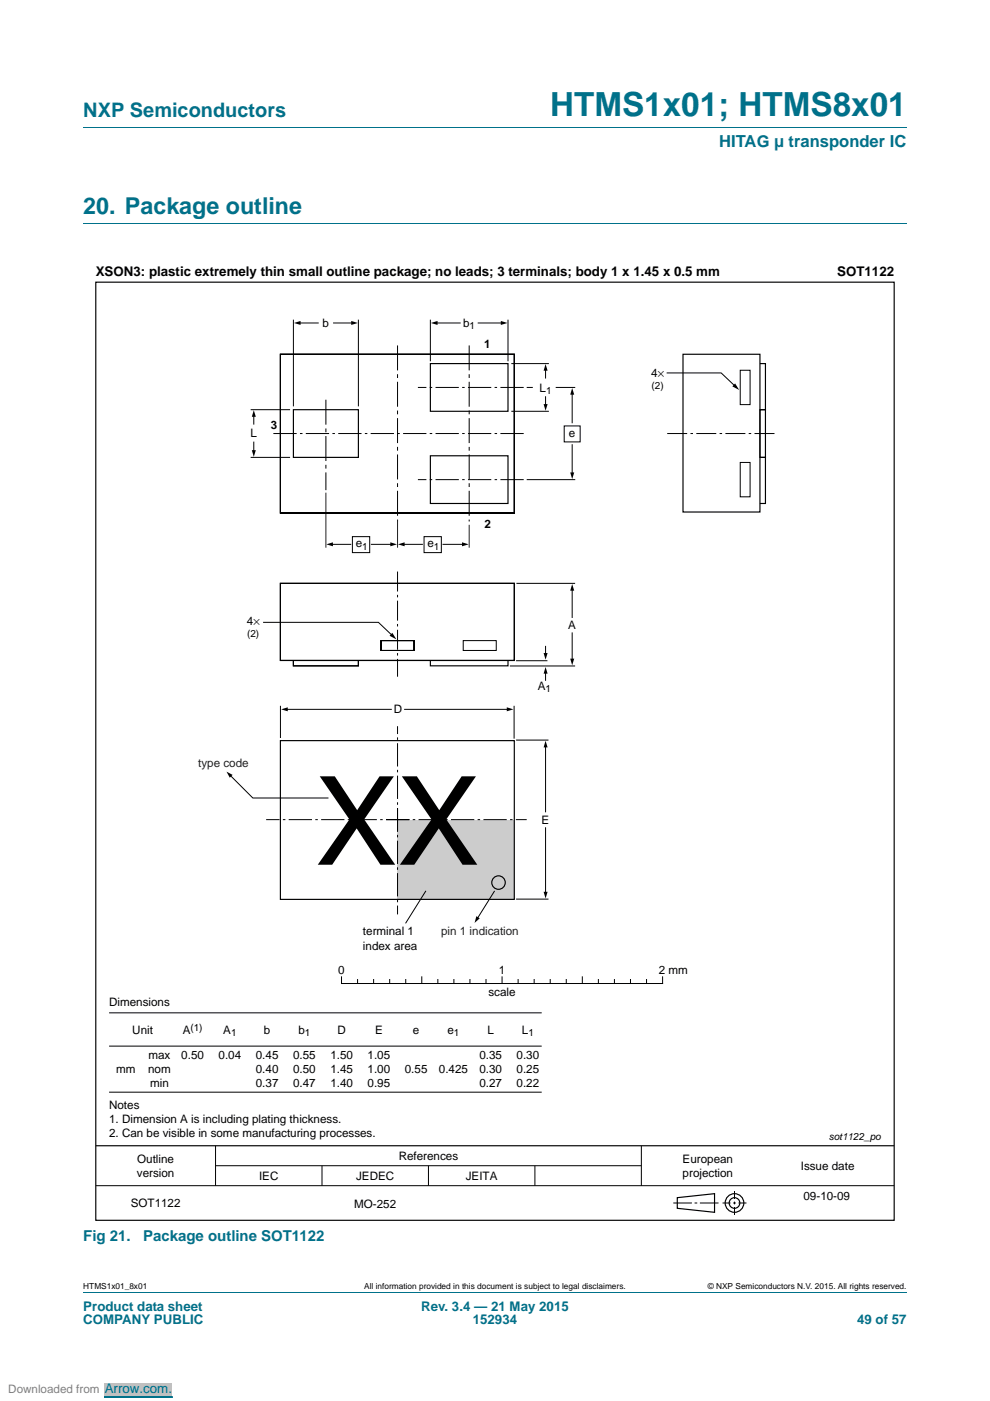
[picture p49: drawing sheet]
<svg xmlns="http://www.w3.org/2000/svg" width="210mm" height="297mm" viewBox="0 0 210 297" stroke-linecap="round" stroke-linejoin="round" font-family="sans-serif">
<defs><g id="words">
<text font-size="7" fill="#00718a" x="116.7" y="24.6">HTMS1x01; HTMS8x01</text>
<text font-size="4.9" fill="#00718a" x="17.7" y="45.4">20. Package outline</text>
<text font-size="4.2" fill="#00718a" x="17.7" y="24.9">NXP Semiconductors</text>
<text font-size="3.5" fill="#00718a" x="152.5" y="31.1">HITAG µ transponder IC</text>
<g font-size="3.2" fill="#00718a">
<text x="17.7" y="263.1">Fig 21.</text>
<text x="30.4" y="263.1">Package outline SOT1122</text>
</g>
<g font-size="2.8">
<text x="20.3" y="58.6">XSON3: plastic extremely thin small outline package; no leads; 3 terminals; body 1 x 1.45 x 0.5 mm</text>
<text x="177.6" y="58.6">SOT1122</text>
</g>
<g font-size="2.8" fill="#00718a">
<text x="17.7" y="277.9">Product data sheet</text>
<text x="17.7" y="280.8">COMPANY PUBLIC</text>
<text x="89.3" y="277.9">Rev. 3.4 — 21 May 2015</text>
<text x="100.3" y="280.8">152934</text>
<text x="181.8" y="280.8">49 of 57</text>
</g>
<text font-size="2.8" fill="#00f" x="22.2" y="295.3">Arrow.com.</text>
<g font-size="2.5">
<text x="68.4" y="69.3">b</text>
<text x="98.2" y="69.3">b</text>
<text x="102.7" y="73.9">1</text>
<text x="114.4" y="83.1">L</text>
<text x="138.1" y="79.9">4×</text>
<text x="53.1" y="92.7">L</text>
<text x="57.4" y="91">3</text>
<text x="120.7" y="92.7">e</text>
<text x="102.8" y="111.8">2</text>
<text x="75.4" y="116">e</text>
<text x="90.6" y="116">e</text>
<text x="52.4" y="132.6">4×</text>
<text x="120.5" y="133.4">A</text>
<text x="114.1" y="146.3">A</text>
<text x="83.5" y="151.2">D</text>
<text x="114.8" y="174.7">E</text>
<text x="77" y="198.3">terminal 1</text>
<text x="77" y="201.3">index area</text>
<text x="71.7" y="206.4">0</text>
<text x="105.8" y="206.4">1</text>
<text x="139.8" y="206.4">2 mm</text>
<text x="23.1" y="213.3">Dimensions</text>
<text x="103.6" y="211.2">scale</text>
<text x="28.1" y="219.3">Unit</text>
<text x="38.7" y="219.3">A</text>
<text x="47.4" y="219.3">A</text>
<text x="56" y="219.3">b</text>
<text x="63.3" y="219.3">b</text>
<text x="71.6" y="219.3">D</text>
<text x="79.5" y="219.3">E</text>
<text x="87.6" y="219.3">e</text>
<text x="94.9" y="219.3">e</text>
<text x="103.4" y="219.3">L</text>
<text x="110.7" y="219.3">L</text>
<text x="24.6" y="227.6">mm</text>
<text x="31.4" y="227.6">nom</text>
<text x="31.5" y="224.6">max</text>
<text x="38.5" y="224.6">0.50</text>
<text x="46.4" y="224.6">0.04</text>
<text x="54.3" y="224.6">0.45</text>
<text x="54.3" y="227.5">0.40</text>
<text x="62.2" y="224.6">0.55</text>
<text x="62.2" y="227.6">0.50</text>
<text x="70.1" y="224.6">1.50</text>
<text x="70.1" y="227.6">1.45</text>
<text x="78" y="224.6">1.05</text>
<text x="78" y="227.5">1.00</text>
<text x="85.9" y="227.5">0.55</text>
<text x="93.1" y="227.5">0.425</text>
<text x="101.7" y="224.5">0.35</text>
<text x="101.7" y="227.5">0.30</text>
<text x="109.6" y="224.6">0.30</text>
<text x="109.6" y="227.5">0.25</text>
<text x="31.8" y="230.5">min</text>
<text x="54.3" y="230.5">0.37</text>
<text x="62.2" y="230.5">0.47</text>
<text x="70.1" y="230.5">1.40</text>
<text x="78" y="230.5">0.95</text>
<text x="101.7" y="230.5">0.27</text>
<text x="109.6" y="230.5">0.22</text>
<text x="23.1" y="235.1">Notes</text>
<text x="23.1" y="238.1">1. Dimension A is including plating thickness.</text>
<text x="23.1" y="241.1">2. Can be visible in some manufacturing processes.</text>
<text x="29" y="249.6">version</text>
<text x="29.1" y="246.6">Outline</text>
<text x="54.9" y="250.3">IEC</text>
<text x="75.5" y="250.3">JEDEC</text>
<text x="84.6" y="246">References</text>
<text x="98.8" y="250.3">JEITA</text>
<text x="144.8" y="246.6">European</text>
<text x="144.8" y="249.6">projection</text>
<text x="169.8" y="248">Issue date</text>
<text x="27.7" y="255.9">SOT1122</text>
<text x="75.1" y="256.1">MO-252</text>
<text x="170.4" y="254.5">09-10-09</text>
</g>
<g font-size="2.5" fill="#231f20">
<text x="42" y="162.6">type code</text>
<text x="93.6" y="198.3">pin 1 indication</text>
</g>
<text font-size="2.5" fill="#808080" x="1.8" y="295.3">Downloaded from</text>
<g font-size="2.1">
<text x="99.6" y="69.8">1</text>
<text x="115.8" y="83.6">1</text>
<text x="138.2" y="82.4">(2)</text>
<text x="76.8" y="116.5">1</text>
<text x="92" y="116.5">1</text>
<text x="52.4" y="135.1">(2)</text>
<text x="115.7" y="146.8">1</text>
<text x="40.4" y="218.5">(1)</text>
<text x="49" y="219.8">1</text>
<text x="64.7" y="219.8">1</text>
<text x="96.3" y="219.8">1</text>
<text x="112.1" y="219.8">1</text>
<text x="175.8" y="241.7">sot1122_po</text>
</g>
<g font-size="1.8">
<text x="17.7" y="273.3">HTMS1x01_8x01</text>
<text x="77.2" y="273.3">All information provided in this document is subject to legal disclaimers.</text>
<text x="150.1" y="273.3">© NXP Semiconductors N.V. 2015. All rights reserved.</text>
</g>
</g></defs>
<path d="M17.7 27h174.6M17.7 47.4h174.6M17.7 273.9h174.6" fill="none" stroke="#00718a" stroke-width=".21"/>
<g fill="none" stroke="#000" stroke-width=".21">
<path d="M23.1 214.7h91.8M23.1 221.8h91.8M23.1 231.6h91.8M20.3 251.4h169.4M45.7 242.9v8.5M45.7 247.2h90.3M68.3 247.2v4.2M90.9 247.2v4.2M113.5 247.2v4.2M136 242.9v8.5M142.8 255.1h4M147.3 255.1h.6"/>
<path d="M148.5 255.1h3.9M153.2 255.1h1.7M155.5 255.1h.6M155.8 252.5v1.7M155.8 254.8v.5M155.8 255.9v1.7M156.6 255.1h1.7"/>
</g>
<g fill="none" stroke="#000" stroke-width=".25">
<path d="M20.3 59.8h169.4v198.9h-169.4zM20.3 242.9h169.4M143.7 253.9l7.9-.8v3.9l-7.9-.8z"/>
<circle cx="155.8" cy="255.1" r="1.98"/>
<circle cx="155.8" cy="255.1" r="1.13"/>
</g>
<path d="M84.3 173.8h24.8v16.9h-24.8z" fill="#ccc"/>
<path d="M111.1 91.9h-53.6M111.1 82.1h-22.5M111.1 101.7h-22.5M81.9 173.8h29.8M84.3 171.4v22.5M84.3 176.3v-22.3M86.8 173.8h-30.4" fill="none" stroke="#000" stroke-width=".21" stroke-dasharray="4.9 .7 .5 .7" stroke-linecap="butt"/>
<g fill="none" stroke="#000" stroke-width=".21">
<path d="M62.2 67.8v18.4M63.5 68.5h4M70.8 68.5h4M76 67.8v18.4M91.3 67.8v8.8M92.5 68.5h5.1M101.4 68.5h5.1M107.7 67.8v8.8M108.5 77.1h7.9M115.7 78.3v1.9M141.4 79.1h11.6l3.2 3M157 78.5h2.1v7.3h-2.1z"/>
<path d="M53.2 97h8.3M53.2 86.9h8.3M53.8 88.1v1.8M53.8 93.7v2M108.5 87.2h7.9M111.7 82.1h1.3M115.7 84.1v1.9M117.9 82.1h4.1M119.7 90.3h3.4v3.4h-3.4zM121.4 83.4v6.2M121.4 94.3v6.2M157 98h2.1v7.3h-2.1z"/>
<path d="M70.3 115.4h4.1M74.7 113.8h3.7v3.4h-3.7zM78.8 115.4h4.3M85.5 115.4h4.1M89.9 113.8h3.7v3.4h-3.7zM94 115.4h4.3M111.7 101.7h10.3M55.8 131.9h24.5l3.2 3.1M80.8 135.8h7v2.1h-7zM98.3 135.8h7v2.1h-7zM109.5 123.7h12.5M115.7 137v1.7"/>
<path d="M121.4 125v5.9M121.4 134.2v5.7M59.5 149.6v6.9M60.8 150.4h22.2M85.8 150.4h22M108.1 141.2h13.9M109 149.6v7M109.5 156.9h6.8M109.5 140.1h6.6M115.7 142.5v1.7M115.7 158.2v13.9M48.8 164.4l4.8 4.8h16"/>
<path d="M115.7 175.5v13.9M90.3 189l-4.2 6.7M104.9 189l-3.6 5.7M109.5 190.6h6.8M72.4 207.1v1.4h68.1v-1.4M75.8 207.7v.8M79.2 207.7v.8M82.7 207.7v.8M86.1 207.7v.8M89.5 207.1v1.4M92.9 207.7v.8M96.3 207.7v.8"/>
<path d="M99.7 207.7v.8M103.1 207.7v.8M106.5 207.1v1.4M109.9 207.7v.8M113.3 207.7v.8M116.7 207.7v.8M120.1 207.7v.8M123.5 207.1v1.4M126.9 207.7v.8M130.3 207.7v.8M133.7 207.7v.8M137.1 207.7v.8"/>
</g>
<path d="M141.5 91.9h23.4M84.3 121.2v22.3" fill="none" stroke="#000" stroke-width=".21" stroke-dasharray="4.2 .7 .5 .7" stroke-linecap="butt"/>
<g fill="#000">
<path d="M62.3 68.5l1.5-.5v.9zM74.5 68l1.4 .5-1.4 .4zM91.4 68.5l1.4-.5v.9zM106.2 68l1.4 .5-1.4 .4zM115.7 77.2l.4 1.4h-.8zM53.8 87l.5 1.4h-.9zM53.4 95.4h.9l-.5 1.5zM115.3 85.7h.8l-.4 1.4zM121.4 82.3l.4 1.4h-.9zM155.9 81.3l.9 1.4-1.5-.8zM69.2 115.4l1.4-.4v.8zM82.8 115l1.4 .4-1.4 .4z"/>
<path d="M84.4 115.4l1.4-.4v.8zM98 115l1.4 .4-1.4 .4zM120.9 100.2h.9l-.4 1.4zM83.2 134.2l.9 1.4-1.5-.8zM115.3 138.5h.8l-.4 1.4zM121.4 123.8l.4 1.4h-.9zM120.9 139.6h.9l-.4 1.5zM59.6 150.4l1.4-.4v.8zM107.5 150l1.4 .4-1.4 .4zM115.7 157.1l.4 1.4h-.8zM115.7 141.4l.4 1.4h-.8zM48 163.6l1.3 .7-.6 .6z"/>
<path d="M67.8 164.6h3.2l4.8 7.2 4.7-7.2h3l-6.3 9.1 6.6 9.6h-3.1l-5-7.7-5.2 7.7h-3.1l6.7-9.6zM101 194.3l.8 .4-1.1 1zM85.2 164.6h3.2l4.8 7.2 4.7-7.2h3l-6.2 9.1 6.5 9.6h-3.1l-5-7.7-5.2 7.7h-3.1l6.7-9.6zM115.3 189.1h.8l-.4 1.4z"/>
</g>
<path d="M84.3 73.2v37.4M99.5 73.2v37.4M69.1 84.7v19.2" fill="none" stroke="#000" stroke-width=".21" stroke-dasharray="5.3 .8 .8 .8" stroke-linecap="butt"/>
<path d="M69.1 104.5v11.6M84.3 110.3v5.8M99.5 111.3v4.8" fill="none" stroke="#231f20" stroke-width=".21"/>
<g fill="none" stroke="#000" stroke-width=".25">
<path d="M59.5 75.1h49.6v33.7h-49.6zM91.3 77.1h16.4v10.1h-16.4zM144.9 75.1h16.3v33.5h-16.3zM161.2 77.1h1.2v9.8h-1.2M62.2 86.9h13.8v10.1h-13.8zM91.3 96.6h16.4v10.1h-16.4zM161.2 86.9h1.2v10.1h-1.2zM161.2 97h1.2v9.7h-1.2M59.5 123.7h49.6v16.3h-49.6zM59.5 157h49.6v33.7h-49.6zM62.2 140v1.2h13.8v-1.2M91.3 140v1.2h16.4v-1.2"/>
<circle cx="105.7" cy="187.1" r="1.43"/>
</g>
<path d="M0 294.6h70.6" fill="none" stroke="#fff" stroke-width="2.5" stroke-linecap="butt"/>
<path d="M22.2 293.3h14.3v2.6h-14.3z" fill="#c0c0c0"/>
<path d="M22.2 296.2h14.3" fill="none" stroke="#00f" stroke-width=".21"/>
<path d="M0 294.6h70.6" fill="none" stroke="#fff" stroke-width="2.5" stroke-linecap="butt"/>
<path d="M22.2 293.3h14.3v2.6h-14.3z" fill="#c0c0c0"/>
<path d="M22.2 296.2h14.3" fill="none" stroke="#00f" stroke-width=".21"/>
<path d="M0 294.6h70.6" fill="none" stroke="#fff" stroke-width="2.5" stroke-linecap="butt"/>
<path d="M22.2 293.3h14.3v2.6h-14.3z" fill="#c0c0c0"/>
<path d="M22.2 296.2h14.3" fill="none" stroke="#00f" stroke-width=".21"/>
<path d="M0 294.6h70.6" fill="none" stroke="#fff" stroke-width="2.5" stroke-linecap="butt"/>
<path d="M22.2 293.3h14.3v2.6h-14.3z" fill="#c0c0c0"/>
<path d="M22.2 296.2h14.3" fill="none" stroke="#00f" stroke-width=".21"/>
<path d="M0 294.6h70.6" fill="none" stroke="#fff" stroke-width="2.5" stroke-linecap="butt"/>
<path d="M22.2 293.3h14.3v2.6h-14.3z" fill="#c0c0c0"/>
<path d="M22.2 296.2h14.3" fill="none" stroke="#00f" stroke-width=".21"/>
<path d="M0 294.6h70.6" fill="none" stroke="#fff" stroke-width="2.5" stroke-linecap="butt"/>
<path d="M22.2 293.3h14.3v2.6h-14.3z" fill="#c0c0c0"/>
<path d="M22.2 296.2h14.3" fill="none" stroke="#00f" stroke-width=".21"/>
<path d="M0 294.6h70.6" fill="none" stroke="#fff" stroke-width="2.5" stroke-linecap="butt"/>
<path d="M22.2 293.3h14.3v2.6h-14.3z" fill="#c0c0c0"/>
<path d="M22.2 296.2h14.3" fill="none" stroke="#00f" stroke-width=".21"/>
<path d="M0 294.6h70.6" fill="none" stroke="#fff" stroke-width="2.5" stroke-linecap="butt"/>
<path d="M22.2 293.3h14.3v2.6h-14.3z" fill="#c0c0c0"/>
<path d="M22.2 296.2h14.3" fill="none" stroke="#00f" stroke-width=".21"/>
<path d="M0 294.6h70.6" fill="none" stroke="#fff" stroke-width="2.5" stroke-linecap="butt"/>
<path d="M22.2 293.3h14.3v2.6h-14.3z" fill="#c0c0c0"/>
<path d="M22.2 296.2h14.3" fill="none" stroke="#00f" stroke-width=".21"/>
<path d="M0 294.6h70.6" fill="none" stroke="#fff" stroke-width="2.5" stroke-linecap="butt"/>
<path d="M22.2 293.3h14.3v2.6h-14.3z" fill="#c0c0c0"/>
<path d="M22.2 296.2h14.3" fill="none" stroke="#00f" stroke-width=".21"/>
<path d="M0 294.6h70.6" fill="none" stroke="#fff" stroke-width="2.5" stroke-linecap="butt"/>
<path d="M22.2 293.3h14.3v2.6h-14.3z" fill="#c0c0c0"/>
<path d="M22.2 296.2h14.3" fill="none" stroke="#00f" stroke-width=".21"/>
<path d="M0 294.6h70.6" fill="none" stroke="#fff" stroke-width="2.5" stroke-linecap="butt"/>
<path d="M22.2 293.3h14.3v2.6h-14.3z" fill="#c0c0c0"/>
<path d="M22.2 296.2h14.3" fill="none" stroke="#00f" stroke-width=".21"/>
<path d="M0 294.6h70.6" fill="none" stroke="#fff" stroke-width="2.5" stroke-linecap="butt"/>
<path d="M22.2 293.3h14.3v2.6h-14.3z" fill="#c0c0c0"/>
<path d="M22.2 296.2h14.3" fill="none" stroke="#00f" stroke-width=".21"/>
<path d="M0 294.6h70.6" fill="none" stroke="#fff" stroke-width="2.5" stroke-linecap="butt"/>
<path d="M22.2 293.3h14.3v2.6h-14.3z" fill="#c0c0c0"/>
<path d="M22.2 296.2h14.3" fill="none" stroke="#00f" stroke-width=".21"/>
<path d="M0 294.6h70.6" fill="none" stroke="#fff" stroke-width="2.5" stroke-linecap="butt"/>
<path d="M22.2 293.3h14.3v2.6h-14.3z" fill="#c0c0c0"/>
<path d="M22.2 296.2h14.3" fill="none" stroke="#00f" stroke-width=".21"/>
<path d="M0 294.6h70.6" fill="none" stroke="#fff" stroke-width="2.5" stroke-linecap="butt"/>
<path d="M22.2 293.3h14.3v2.6h-14.3z" fill="#c0c0c0"/>
<path d="M22.2 296.2h14.3" fill="none" stroke="#00f" stroke-width=".21"/>
<path d="M0 294.6h70.6" fill="none" stroke="#fff" stroke-width="2.5" stroke-linecap="butt"/>
<path d="M22.2 293.3h14.3v2.6h-14.3z" fill="#c0c0c0"/>
<path d="M22.2 296.2h14.3" fill="none" stroke="#00f" stroke-width=".21"/>
<path d="M0 294.6h70.6" fill="none" stroke="#fff" stroke-width="2.5" stroke-linecap="butt"/>
<path d="M22.2 293.3h14.3v2.6h-14.3z" fill="#c0c0c0"/>
<path d="M22.2 296.2h14.3" fill="none" stroke="#00f" stroke-width=".21"/>
<path d="M0 294.6h70.6" fill="none" stroke="#fff" stroke-width="2.5" stroke-linecap="butt"/>
<path d="M22.2 293.3h14.3v2.6h-14.3z" fill="#c0c0c0"/>
<path d="M22.2 296.2h14.3" fill="none" stroke="#00f" stroke-width=".21"/>
<path d="M0 294.6h70.6" fill="none" stroke="#fff" stroke-width="2.5" stroke-linecap="butt"/>
<path d="M22.2 293.3h14.3v2.6h-14.3z" fill="#c0c0c0"/>
<path d="M22.2 296.2h14.3" fill="none" stroke="#00f" stroke-width=".21"/>
<path d="M0 294.6h70.6" fill="none" stroke="#fff" stroke-width="2.5" stroke-linecap="butt"/>
<path d="M22.2 293.3h14.3v2.6h-14.3z" fill="#c0c0c0"/>
<path d="M22.2 296.2h14.3" fill="none" stroke="#00f" stroke-width=".21"/>
<path d="M0 294.6h70.6" fill="none" stroke="#fff" stroke-width="2.5" stroke-linecap="butt"/>
<path d="M22.2 293.3h14.3v2.6h-14.3z" fill="#c0c0c0"/>
<path d="M22.2 296.2h14.3" fill="none" stroke="#00f" stroke-width=".21"/>
<path d="M0 294.6h70.6" fill="none" stroke="#fff" stroke-width="2.5" stroke-linecap="butt"/>
<path d="M22.2 293.3h14.3v2.6h-14.3z" fill="#c0c0c0"/>
<path d="M22.2 296.2h14.3" fill="none" stroke="#00f" stroke-width=".21"/>
<path d="M0 294.6h70.6" fill="none" stroke="#fff" stroke-width="2.5" stroke-linecap="butt"/>
<path d="M22.2 293.3h14.3v2.6h-14.3z" fill="#c0c0c0"/>
<path d="M22.2 296.2h14.3" fill="none" stroke="#00f" stroke-width=".21"/>
<path d="M0 294.6h70.6" fill="none" stroke="#fff" stroke-width="2.5" stroke-linecap="butt"/>
<path d="M22.2 293.3h14.3v2.6h-14.3z" fill="#c0c0c0"/>
<path d="M22.2 296.2h14.3" fill="none" stroke="#00f" stroke-width=".21"/>
<path d="M0 294.6h70.6" fill="none" stroke="#fff" stroke-width="2.5" stroke-linecap="butt"/>
<path d="M22.2 293.3h14.3v2.6h-14.3z" fill="#c0c0c0"/>
<path d="M22.2 296.2h14.3" fill="none" stroke="#00f" stroke-width=".21"/>
<path d="M0 294.6h70.6" fill="none" stroke="#fff" stroke-width="2.5" stroke-linecap="butt"/>
<path d="M22.2 293.3h14.3v2.6h-14.3z" fill="#c0c0c0"/>
<path d="M22.2 296.2h14.3" fill="none" stroke="#00f" stroke-width=".21"/>
<path d="M0 294.6h70.6" fill="none" stroke="#fff" stroke-width="2.5" stroke-linecap="butt"/>
<path d="M22.2 293.3h14.3v2.6h-14.3z" fill="#c0c0c0"/>
<path d="M22.2 296.2h14.3" fill="none" stroke="#00f" stroke-width=".21"/>
<path d="M0 294.6h70.6" fill="none" stroke="#fff" stroke-width="2.5" stroke-linecap="butt"/>
<path d="M22.2 293.3h14.3v2.6h-14.3z" fill="#c0c0c0"/>
<path d="M22.2 296.2h14.3" fill="none" stroke="#00f" stroke-width=".21"/>
<path d="M0 294.6h70.6" fill="none" stroke="#fff" stroke-width="2.5" stroke-linecap="butt"/>
<path d="M22.2 293.3h14.3v2.6h-14.3z" fill="#c0c0c0"/>
<path d="M22.2 296.2h14.3" fill="none" stroke="#00f" stroke-width=".21"/>
<path d="M0 294.6h70.6" fill="none" stroke="#fff" stroke-width="2.5" stroke-linecap="butt"/>
<path d="M22.2 293.3h14.3v2.6h-14.3z" fill="#c0c0c0"/>
<path d="M22.2 296.2h14.3" fill="none" stroke="#00f" stroke-width=".21"/>
<path d="M0 294.6h70.6" fill="none" stroke="#fff" stroke-width="2.5" stroke-linecap="butt"/>
<path d="M22.2 293.3h14.3v2.6h-14.3z" fill="#c0c0c0"/>
<path d="M22.2 296.2h14.3" fill="none" stroke="#00f" stroke-width=".21"/>
<path d="M0 294.6h70.6" fill="none" stroke="#fff" stroke-width="2.5" stroke-linecap="butt"/>
<path d="M22.2 293.3h14.3v2.6h-14.3z" fill="#c0c0c0"/>
<path d="M22.2 296.2h14.3" fill="none" stroke="#00f" stroke-width=".21"/>
<path d="M0 294.6h70.6" fill="none" stroke="#fff" stroke-width="2.5" stroke-linecap="butt"/>
<path d="M22.2 293.3h14.3v2.6h-14.3z" fill="#c0c0c0"/>
<path d="M22.2 296.2h14.3" fill="none" stroke="#00f" stroke-width=".21"/>
<path d="M0 294.6h70.6" fill="none" stroke="#fff" stroke-width="2.5" stroke-linecap="butt"/>
<path d="M22.2 293.3h14.3v2.6h-14.3z" fill="#c0c0c0"/>
<path d="M22.2 296.2h14.3" fill="none" stroke="#00f" stroke-width=".21"/>
<path d="M0 294.6h70.6" fill="none" stroke="#fff" stroke-width="2.5" stroke-linecap="butt"/>
<path d="M22.2 293.3h14.3v2.6h-14.3z" fill="#c0c0c0"/>
<path d="M22.2 296.2h14.3" fill="none" stroke="#00f" stroke-width=".21"/>
<path d="M0 294.6h70.6" fill="none" stroke="#fff" stroke-width="2.5" stroke-linecap="butt"/>
<path d="M22.2 293.3h14.3v2.6h-14.3z" fill="#c0c0c0"/>
<path d="M22.2 296.2h14.3" fill="none" stroke="#00f" stroke-width=".21"/>
<path d="M0 294.6h70.6" fill="none" stroke="#fff" stroke-width="2.5" stroke-linecap="butt"/>
<path d="M22.2 293.3h14.3v2.6h-14.3z" fill="#c0c0c0"/>
<path d="M22.2 296.2h14.3" fill="none" stroke="#00f" stroke-width=".21"/>
<path d="M0 294.6h70.6" fill="none" stroke="#fff" stroke-width="2.5" stroke-linecap="butt"/>
<path d="M22.2 293.3h14.3v2.6h-14.3z" fill="#c0c0c0"/>
<path d="M22.2 296.2h14.3" fill="none" stroke="#00f" stroke-width=".21"/>
<path d="M0 294.6h70.6" fill="none" stroke="#fff" stroke-width="2.5" stroke-linecap="butt"/>
<path d="M22.2 293.3h14.3v2.6h-14.3z" fill="#c0c0c0"/>
<path d="M22.2 296.2h14.3" fill="none" stroke="#00f" stroke-width=".21"/>
<path d="M0 294.6h70.6" fill="none" stroke="#fff" stroke-width="2.5" stroke-linecap="butt"/>
<path d="M22.2 293.3h14.3v2.6h-14.3z" fill="#c0c0c0"/>
<path d="M22.2 296.2h14.3" fill="none" stroke="#00f" stroke-width=".21"/>
<path d="M0 294.6h70.6" fill="none" stroke="#fff" stroke-width="2.5" stroke-linecap="butt"/>
<path d="M22.2 293.3h14.3v2.6h-14.3z" fill="#c0c0c0"/>
<path d="M22.2 296.2h14.3" fill="none" stroke="#00f" stroke-width=".21"/>
<path d="M0 294.6h70.6" fill="none" stroke="#fff" stroke-width="2.5" stroke-linecap="butt"/>
<path d="M22.2 293.3h14.3v2.6h-14.3z" fill="#c0c0c0"/>
<path d="M22.2 296.2h14.3" fill="none" stroke="#00f" stroke-width=".21"/>
<path d="M0 294.6h70.6" fill="none" stroke="#fff" stroke-width="2.5" stroke-linecap="butt"/>
<path d="M22.2 293.3h14.3v2.6h-14.3z" fill="#c0c0c0"/>
<path d="M22.2 296.2h14.3" fill="none" stroke="#00f" stroke-width=".21"/>
<path d="M0 294.6h70.6" fill="none" stroke="#fff" stroke-width="2.5" stroke-linecap="butt"/>
<path d="M22.2 293.3h14.3v2.6h-14.3z" fill="#c0c0c0"/>
<path d="M22.2 296.2h14.3" fill="none" stroke="#00f" stroke-width=".21"/>
<path d="M0 294.6h70.6" fill="none" stroke="#fff" stroke-width="2.5" stroke-linecap="butt"/>
<path d="M22.2 293.3h14.3v2.6h-14.3z" fill="#c0c0c0"/>
<path d="M22.2 296.2h14.3" fill="none" stroke="#00f" stroke-width=".21"/>
<path d="M0 294.6h70.6" fill="none" stroke="#fff" stroke-width="2.5" stroke-linecap="butt"/>
<path d="M22.2 293.3h14.3v2.6h-14.3z" fill="#c0c0c0"/>
<path d="M22.2 296.2h14.3" fill="none" stroke="#00f" stroke-width=".21"/>
<path d="M0 294.6h70.6" fill="none" stroke="#fff" stroke-width="2.5" stroke-linecap="butt"/>
<path d="M22.2 293.3h14.3v2.6h-14.3z" fill="#c0c0c0"/>
<path d="M22.2 296.2h14.3" fill="none" stroke="#00f" stroke-width=".21"/>
<path d="M0 294.6h70.6" fill="none" stroke="#fff" stroke-width="2.5" stroke-linecap="butt"/>
<path d="M22.2 293.3h14.3v2.6h-14.3z" fill="#c0c0c0"/>
<path d="M22.2 296.2h14.3" fill="none" stroke="#00f" stroke-width=".21"/>
<use href="#words"/>
</svg>
